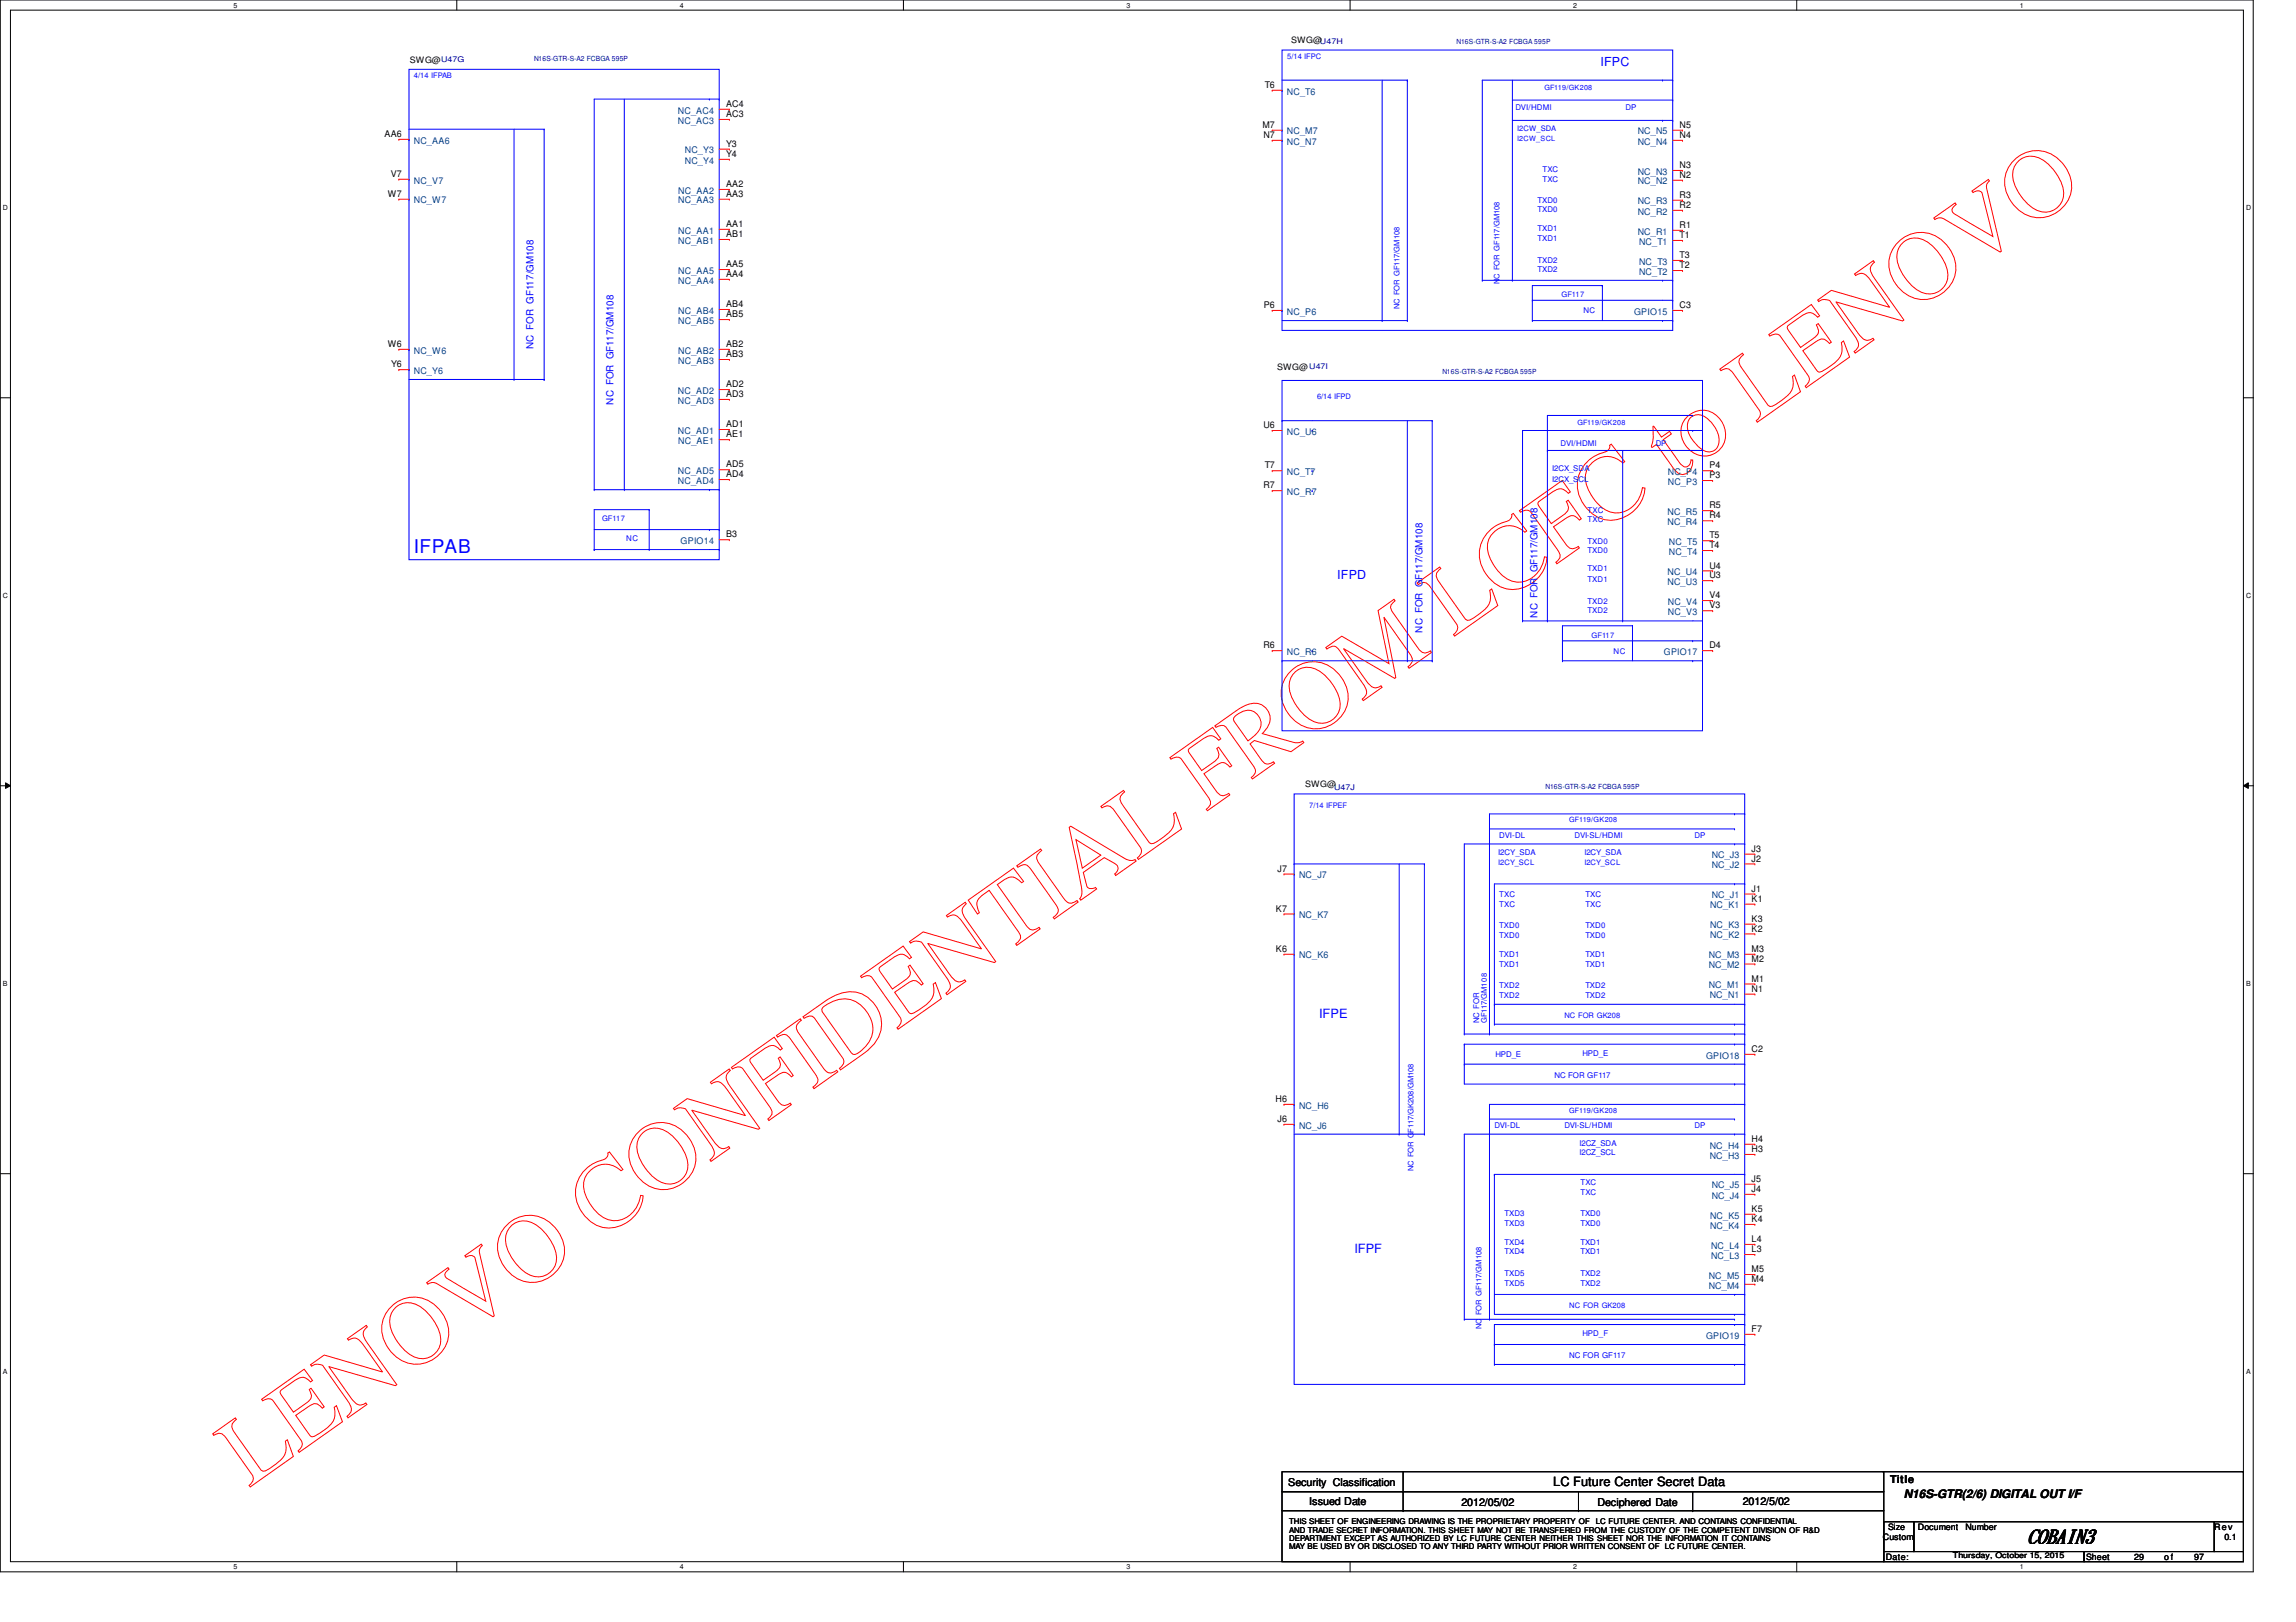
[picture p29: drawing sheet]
<svg xmlns="http://www.w3.org/2000/svg" width="297mm" height="210mm" viewBox="0 0 297 210" stroke-linecap="round" stroke-linejoin="round" font-family="sans-serif">
<defs><g id="words">
<text font-size="12.7" fill="#f00" x="32.2" y="192.5" transform="rotate(-35 32.2 192.5)">LENOVO CONFIDENTIAL FROM LCFC to LENOVO</text>
<text font-size="2.6" x="262.3" y="199.6">COBAIN3</text>
<text font-size="2.5" fill="#00f" x="53.5" y="71.6">IFPAB</text>
<g font-size="1.7" fill="#00f">
<text x="170.6" y="131.7">IFPE</text>
<text x="175.2" y="162.1">IFPF</text>
</g>
<text font-size="1.7" x="201" y="192.3">LC Future Center Secret Data</text>
<g font-size="1.6" fill="#00f">
<text x="207" y="8.6">IFPC</text>
<text x="173" y="74.9">IFPD</text>
</g>
<text font-size="1.5" x="246.3" y="193.8">N16S-GTR(2/6) DIGITAL OUT I/F</text>
<g font-size="1.4">
<text x="244.5" y="191.9">Title</text>
<text x="166.7" y="192.3">Security Classification</text>
<text x="169.4" y="194.7">Issued Date</text>
<text x="189.1" y="194.9">2012/05/02</text>
<text x="206.7" y="194.9">Deciphered Date</text>
<text x="225.5" y="194.7">2012/5/02</text>
</g>
<g font-size="1.3" fill="#00f">
<text x="69" y="45.2" transform="rotate(-90 69 45.2)">NC FOR GF117/GM108</text>
<text x="79.4" y="52.4" transform="rotate(-90 79.4 52.4)">NC FOR GF117/GM108</text>
<text x="184" y="81.9" transform="rotate(-90 184 81.9)">NC FOR GF117/GM108</text>
<text x="198.9" y="79.9" transform="rotate(-90 198.9 79.9)">NC FOR GF117/GM108</text>
</g>
<g font-size="1.2">
<text x="163.6" y="11.4">T6</text>
<text x="49.7" y="17.7">AA6</text>
<text x="93.9" y="15.2">AC3</text>
<text x="93.9" y="13.8">AC4</text>
<text x="163.3" y="16.6">M7</text>
<text x="163.4" y="17.9">N7</text>
<text x="217.3" y="17.9">N4</text>
<text x="217.3" y="16.6">N5</text>
<text x="50.5" y="22.9">V7</text>
<text x="93.9" y="20.3">Y4</text>
<text x="93.9" y="19">Y3</text>
<text x="217.3" y="23">N2</text>
<text x="217.3" y="21.8">N3</text>
<text x="50.2" y="25.5">W7</text>
<text x="93.9" y="29.4">AA1</text>
<text x="93.9" y="25.5">AA3</text>
<text x="93.9" y="24.2">AA2</text>
<text x="217.3" y="29.5">R1</text>
<text x="217.3" y="26.9">R2</text>
<text x="217.3" y="25.6">R3</text>
<text x="93.9" y="35.9">AA4</text>
<text x="93.9" y="34.6">AA5</text>
<text x="93.9" y="30.7">AB1</text>
<text x="217.3" y="34.7">T2</text>
<text x="217.3" y="33.4">T3</text>
<text x="217.3" y="30.8">T1</text>
<text x="93.9" y="41.1">AB5</text>
<text x="93.9" y="39.8">AB4</text>
<text x="163.5" y="39.9">P6</text>
<text x="217.3" y="39.9">C3</text>
<text x="50.2" y="44.9">W6</text>
<text x="50.6" y="47.5">Y6</text>
<text x="93.9" y="46.2">AB3</text>
<text x="93.9" y="44.9">AB2</text>
<text x="93.9" y="51.4">AD3</text>
<text x="93.9" y="50.1">AD2</text>
<text x="93.9" y="56.6">AE1</text>
<text x="93.9" y="55.3">AD1</text>
<text x="163.4" y="55.4">U6</text>
<text x="93.9" y="61.8">AD4</text>
<text x="93.9" y="60.5">AD5</text>
<text x="163.4" y="63.2">R7</text>
<text x="163.6" y="60.6">T7</text>
<text x="221.1" y="65.8">R5</text>
<text x="221.1" y="61.9">P3</text>
<text x="221.1" y="60.6">P4</text>
<text x="93.9" y="69.6">B3</text>
<text x="221.1" y="71">T4</text>
<text x="221.1" y="69.7">T5</text>
<text x="221.1" y="67.1">R4</text>
<text x="221.1" y="77.4">V4</text>
<text x="221.1" y="74.8">U3</text>
<text x="221.1" y="73.6">U4</text>
<text x="163.4" y="83.9">R6</text>
<text x="221.1" y="83.9">D4</text>
<text x="221.1" y="78.7">V3</text>
<text x="165.3" y="112.8">J7</text>
<text x="226.6" y="111.5">J2</text>
<text x="226.6" y="110.2">J3</text>
<text x="165.1" y="118">K7</text>
<text x="226.6" y="119.3">K3</text>
<text x="226.6" y="116.7">K1</text>
<text x="226.6" y="115.4">J1</text>
<text x="165.1" y="123.2">K6</text>
<text x="226.6" y="124.5">M2</text>
<text x="226.6" y="123.2">M3</text>
<text x="226.6" y="120.6">K2</text>
<text x="226.6" y="128.4">N1</text>
<text x="226.6" y="127">M1</text>
<text x="226.6" y="136.1">C2</text>
<text x="165" y="142.6">H6</text>
<text x="165.3" y="145.2">J6</text>
<text x="226.6" y="149.1">H3</text>
<text x="226.6" y="147.8">H4</text>
<text x="226.6" y="154.3">J4</text>
<text x="226.6" y="153">J5</text>
<text x="226.6" y="160.7">L4</text>
<text x="226.6" y="158.2">K4</text>
<text x="226.6" y="156.8">K5</text>
<text x="226.6" y="165.9">M4</text>
<text x="226.6" y="164.6">M5</text>
<text x="226.6" y="162.1">L3</text>
<text x="226.6" y="172.4">F7</text>
</g>
<g font-size="1.2" fill="#004080">
<text x="87.7" y="16">NC_AC3</text>
<text x="87.7" y="14.7">NC_AC4</text>
<text x="166.5" y="17.4">NC_M7</text>
<text x="166.5" y="12.2">NC_T6</text>
<text x="211.9" y="17.4">NC_N5</text>
<text x="53.5" y="23.7">NC_V7</text>
<text x="53.5" y="18.6">NC_AA6</text>
<text x="88.6" y="21.2">NC_Y4</text>
<text x="88.6" y="19.9">NC_Y3</text>
<text x="166.5" y="18.7">NC_N7</text>
<text x="211.9" y="23.9">NC_N2</text>
<text x="211.9" y="22.6">NC_N3</text>
<text x="211.9" y="18.7">NC_N4</text>
<text x="53.5" y="26.3">NC_W7</text>
<text x="87.8" y="26.3">NC_AA3</text>
<text x="87.8" y="25.1">NC_AA2</text>
<text x="211.9" y="27.8">NC_R2</text>
<text x="211.9" y="26.5">NC_R3</text>
<text x="87.8" y="35.4">NC_AA5</text>
<text x="87.8" y="31.5">NC_AB1</text>
<text x="87.8" y="30.2">NC_AA1</text>
<text x="211.9" y="30.4">NC_R1</text>
<text x="212" y="35.6">NC_T2</text>
<text x="212" y="34.2">NC_T3</text>
<text x="212" y="31.7">NC_T1</text>
<text x="87.8" y="41.9">NC_AB5</text>
<text x="87.8" y="40.6">NC_AB4</text>
<text x="87.8" y="36.7">NC_AA4</text>
<text x="166.5" y="40.7">NC_P6</text>
<text x="211.4" y="40.7">GPIO15</text>
<text x="53.5" y="45.8">NC_W6</text>
<text x="87.8" y="47.1">NC_AB3</text>
<text x="87.8" y="45.8">NC_AB2</text>
<text x="53.5" y="48.4">NC_Y6</text>
<text x="87.7" y="52.2">NC_AD3</text>
<text x="87.7" y="51">NC_AD2</text>
<text x="87.7" y="56.1">NC_AD1</text>
<text x="87.8" y="57.4">NC_AE1</text>
<text x="166.5" y="56.3">NC_U6</text>
<text x="87.7" y="62.6">NC_AD4</text>
<text x="87.7" y="61.3">NC_AD5</text>
<text x="166.5" y="64.1">NC_R7</text>
<text x="166.5" y="61.5">NC_T7</text>
<text x="215.8" y="62.7">NC_P3</text>
<text x="215.8" y="61.5">NC_P4</text>
<text x="88.1" y="70.4">GPIO14</text>
<text x="215.7" y="67.9">NC_R4</text>
<text x="215.7" y="66.6">NC_R5</text>
<text x="215.9" y="71.8">NC_T4</text>
<text x="215.9" y="70.5">NC_T5</text>
<text x="215.7" y="75.7">NC_U3</text>
<text x="215.7" y="74.4">NC_U4</text>
<text x="215.8" y="79.6">NC_V3</text>
<text x="215.8" y="78.3">NC_V4</text>
<text x="166.5" y="84.8">NC_R6</text>
<text x="215.3" y="84.8">GPIO17</text>
<text x="168.1" y="113.7">NC_J7</text>
<text x="221.4" y="112.4">NC_J2</text>
<text x="221.4" y="111.1">NC_J3</text>
<text x="168.1" y="118.8">NC_K7</text>
<text x="221.2" y="117.6">NC_K1</text>
<text x="221.4" y="116.2">NC_J1</text>
<text x="168.1" y="124">NC_K6</text>
<text x="221.1" y="125.3">NC_M2</text>
<text x="221.1" y="124">NC_M3</text>
<text x="221.2" y="121.4">NC_K2</text>
<text x="221.2" y="120.1">NC_K3</text>
<text x="221.1" y="127.9">NC_M1</text>
<text x="221.2" y="129.2">NC_N1</text>
<text x="220.7" y="137">GPIO18</text>
<text x="168.1" y="143.5">NC_H6</text>
<text x="168.1" y="146.1">NC_J6</text>
<text x="221.2" y="149.9">NC_H3</text>
<text x="221.2" y="148.6">NC_H4</text>
<text x="221.4" y="155.1">NC_J4</text>
<text x="221.4" y="153.8">NC_J5</text>
<text x="221.2" y="159">NC_K4</text>
<text x="221.2" y="157.7">NC_K5</text>
<text x="221.4" y="161.6">NC_L4</text>
<text x="221.1" y="166.8">NC_M4</text>
<text x="221.1" y="165.5">NC_M5</text>
<text x="221.4" y="162.9">NC_L3</text>
<text x="220.7" y="173.2">GPIO19</text>
</g>
<g font-size="1.1">
<text x="167" y="5.5">SWG@</text>
<text x="53" y="8.1">SWG@</text>
<text x="165.2" y="47.9">SWG@</text>
<text x="168.9" y="101.9">SWG@</text>
<text x="243.6" y="199.3">Custom</text>
<text x="244" y="201.9">Date:</text>
<text x="244.3" y="198">Size</text>
<text x="248.1" y="198">Document</text>
<text x="254.3" y="198">Number</text>
<text x="269.9" y="201.9">Sheet</text>
<text x="276.1" y="201.9">29</text>
<text x="280" y="201.9">o f</text>
<text x="283.9" y="201.9">97</text>
<text x="286.5" y="198">Rev</text>
<text x="287.8" y="199.3">0.1</text>
</g>
<g font-size="1" fill="#000080">
<text x="170.8" y="5.7">U47H</text>
<text x="57.1" y="8">U47G</text>
<text x="169.4" y="47.8">U47I</text>
<text x="172.6" y="102.2">U47J</text>
</g>
<g font-size="1" fill="#00f">
<text x="53.5" y="10.1">4/14 IFPAB</text>
<text x="166.5" y="7.7">5/14 IFPC</text>
<text x="196" y="14.3">DVI/HDMI</text>
<text x="196.3" y="17">I2CW_SDA</text>
<text x="210.3" y="14.3">DP</text>
<text x="199.6" y="22.3">TXC</text>
<text x="199.6" y="23.6">TXC</text>
<text x="198.9" y="27.5">TXD0</text>
<text x="198.9" y="29.9">TXD1</text>
<text x="198.9" y="26.3">TXD0</text>
<text x="198.9" y="34.1">TXD2</text>
<text x="198.9" y="35.2">TXD2</text>
<text x="198.9" y="31.2">TXD1</text>
<text x="181.1" y="40" transform="rotate(-90 181.1 40)">NC FOR GF117/GM108</text>
<text x="194" y="36.8" transform="rotate(-90 194 36.8)">NC FOR GF117/GM108</text>
<text x="202" y="38.5">GF117</text>
<text x="204.8" y="40.6">NC</text>
<text x="170.4" y="51.7">6/14 IFPD</text>
<text x="201.9" y="57.7">DVI/HDMI</text>
<text x="214.2" y="57.7">DP</text>
<text x="200.8" y="62.3">I2CX_SCL</text>
<text x="200.8" y="61">I2CX_SDA</text>
<text x="77.9" y="67.5">GF117</text>
<text x="81" y="70.1">NC</text>
<text x="205.4" y="71.5">TXD0</text>
<text x="205.4" y="70.4">TXD0</text>
<text x="205.4" y="67.6">TXC</text>
<text x="205.4" y="66.3">TXC</text>
<text x="205.4" y="74">TXD1</text>
<text x="205.4" y="75.3">TXD1</text>
<text x="205.4" y="79.3">TXD2</text>
<text x="205.4" y="78.1">TXD2</text>
<text x="205.9" y="82.5">GF117</text>
<text x="208.7" y="84.6">NC</text>
<text x="169.4" y="104.5">7/14 IFPEF</text>
<text x="193.8" y="111.9">I2CY_SCL</text>
<text x="193.8" y="110.6">I2CY_SDA</text>
<text x="194" y="108.4">DVI-DL</text>
<text x="203.7" y="108.4">DVI-SL/HDMI</text>
<text x="205" y="110.6">I2CY_SDA</text>
<text x="205" y="111.9">I2CY_SCL</text>
<text x="219.2" y="108.4">DP</text>
<text x="194" y="117.3">TXC</text>
<text x="194" y="116.1">TXC</text>
<text x="205.1" y="116.1">TXC</text>
<text x="205.1" y="117.3">TXC</text>
<text x="194" y="125.1">TXD1</text>
<text x="194" y="120.1">TXD0</text>
<text x="194" y="123.8">TXD1</text>
<text x="194" y="121.4">TXD0</text>
<text x="205.1" y="121.4">TXD0</text>
<text x="205.1" y="123.8">TXD1</text>
<text x="205.1" y="125.1">TXD1</text>
<text x="205.1" y="120.1">TXD0</text>
<text x="194" y="127.8">TXD2</text>
<text x="194" y="129.2">TXD2</text>
<text x="202.4" y="131.7">NC FOR GK208</text>
<text x="205.1" y="127.8">TXD2</text>
<text x="205.1" y="129.2">TXD2</text>
<text x="191.3" y="132.4" transform="rotate(-90 191.3 132.4)">NC FOR</text>
<text x="192.4" y="132.4" transform="rotate(-90 192.4 132.4)">GF117/GM108</text>
<text x="193.5" y="136.8">HPD_E</text>
<text x="204.7" y="136.7">HPD_E</text>
<text x="201.1" y="139.5">NC FOR GF117</text>
<text x="193.3" y="146">DVI-DL</text>
<text x="202.4" y="146">DVI-SL/HDMI</text>
<text x="204.3" y="149.5">I2CZ_SCL</text>
<text x="204.3" y="148.3">I2CZ_SDA</text>
<text x="219.2" y="146">DP</text>
<text x="182.9" y="151.6" transform="rotate(-90 182.9 151.6)">NC FOR GF117/GK208/GM108</text>
<text x="204.5" y="154.7">TXC</text>
<text x="204.5" y="153.4">TXC</text>
<text x="194.6" y="161.2">TXD4</text>
<text x="194.6" y="157.4">TXD3</text>
<text x="194.6" y="158.7">TXD3</text>
<text x="204.5" y="161.2">TXD1</text>
<text x="204.5" y="158.7">TXD0</text>
<text x="204.5" y="157.4">TXD0</text>
<text x="194.6" y="162.3">TXD4</text>
<text x="194.6" y="166.5">TXD5</text>
<text x="194.6" y="165.1">TXD5</text>
<text x="204.5" y="165.1">TXD2</text>
<text x="204.5" y="162.3">TXD1</text>
<text x="204.5" y="166.5">TXD2</text>
<text x="191.7" y="172" transform="rotate(-90 191.7 172)">NC FOR GF117/GM108</text>
<text x="203" y="169.3">NC FOR GK208</text>
<text x="204.7" y="172.9">HPD_F</text>
<text x="203" y="175.8">NC FOR GF117</text>
</g>
<g font-size="1">
<text x="166.8" y="197.3">THIS SHEET OF ENGINEERING DRAWING IS THE PROPRIETARY PROPERTY OF</text>
<text x="206.5" y="197.3">LC FUTURE CENTER. AND CONTAINS CONFIDENTIAL</text>
<text x="166.8" y="198.3">AND TRADE SECRET INFORMATION. THIS SHEET MAY NOT BE TRANSFERED FROM THE CUSTODY OF THE COMPETENT DIVISION OF R&amp;D</text>
<text x="166.8" y="199.4">DEPARTMENT EXCEPT AS AUTHORIZED BY LC FUTURE CENTER NEITHER THIS SHEET NOR THE INFORMATION IT CONTAINS</text>
<text x="166.8" y="200.4">MAY BE USED BY OR DISCLOSED TO ANY THIRD PARTY WITHOUT PRIOR WRITTEN CONSENT OF LC FUTURE CENTER.</text>
<text x="252.6" y="201.7">Thursday, October 15, 2015</text>
</g>
<g font-size=".9">
<text x="30.2" y="1">5</text>
<text x="88" y="1">4</text>
<text x="145.8" y="1">3</text>
<text x="203.5" y="1">2</text>
<text x="261.3" y="1">1</text>
<text x=".4" y="27.2">D</text>
<text x="290.6" y="27.2">D</text>
<text x=".4" y="77.3">C</text>
<text x="290.6" y="77.3">C</text>
<text x=".4" y="127.6">B</text>
<text x="290.6" y="127.6">B</text>
<text x=".4" y="177.8">A</text>
<text x="290.6" y="177.8">A</text>
<text x="30.2" y="203.1">5</text>
<text x="88" y="203.1">4</text>
<text x="145.8" y="203.1">3</text>
<text x="203.5" y="203.1">2</text>
<text x="261.3" y="203.1">1</text>
</g>
<g font-size=".9" fill="#000080">
<text x="188.4" y="5.6">N16S-GTR-S-A2 FCBGA 595P</text>
<text x="69.1" y="8">N16S-GTR-S-A2 FCBGA 595P</text>
<text x="186.6" y="48.3">N16S-GTR-S-A2 FCBGA 595P</text>
<text x="199.9" y="102.1">N16S-GTR-S-A2 FCBGA 595P</text>
</g>
<g font-size=".9" fill="#00f">
<text x="199.8" y="11.6">GF119/GK208</text>
<text x="196.3" y="18.2">I2CW_SCL</text>
<text x="204.1" y="55">GF119/GK208</text>
<text x="203" y="106.4">GF119/GK208</text>
<text x="203" y="144">GF119/GK208</text>
</g>
</g></defs>
<path d="M0 0h291.5v203.4h-291.5zM1.4 1.3h288.8v200.8h-288.8z" fill="none" stroke="#000" stroke-width=".13"/>
<g fill="#fff">
<path d="M30.2 .2h.5v1h-.5z"/>
<path d="M30.2 202.3h.5v1h-.5z"/>
</g>
<path d="M59.1 0v1.3M59.1 202.1v1.3" fill="none" stroke="#000" stroke-width=".13"/>
<g fill="#fff">
<path d="M88 .2h.5v1h-.5z"/>
<path d="M88 202.3h.5v1h-.5z"/>
</g>
<path d="M116.9 0v1.3M116.9 202.1v1.3" fill="none" stroke="#000" stroke-width=".13"/>
<g fill="#fff">
<path d="M145.8 .2h.5v1h-.5z"/>
<path d="M145.8 202.3h.5v1h-.5z"/>
</g>
<path d="M174.7 0v1.3M174.7 202.1v1.3" fill="none" stroke="#000" stroke-width=".13"/>
<g fill="#fff">
<path d="M203.5 .2h.5v1h-.5z"/>
<path d="M203.5 202.3h.5v1h-.5z"/>
</g>
<path d="M232.4 0v1.3M232.4 202.1v1.3" fill="none" stroke="#000" stroke-width=".13"/>
<g fill="#fff">
<path d="M261.3 .2h.5v1h-.5z"/>
<path d="M261.3 202.3h.5v1h-.5z"/>
<path d="M.4 26.4h.6v1h-.6z"/>
<path d="M290.6 26.4h.6v1h-.6z"/>
<path d="M.4 76.5h.6v1.1h-.6z"/>
<path d="M290.6 76.5h.6v1.1h-.6z"/>
</g>
<path d="M0 51.5h1.4M290.2 51.5h1.3" fill="none" stroke="#000" stroke-width=".13"/>
<g fill="#fff">
<path d="M.4 126.7h.6v1.1h-.6z"/>
<path d="M290.6 126.7h.6v1.1h-.6z"/>
</g>
<path d="M0 101.7h1.4M.7 101.3l.7 .4-.7 .3zM290.2 101.7l.7-.4v.7zM290.2 101.7h1.3" fill="none" stroke="#000" stroke-width=".13"/>
<path d="M.7 101.3l.7 .4-.7 .3zM290.2 101.7l.7-.4v.7z" fill="#000"/>
<g fill="#fff">
<path d="M.4 177h.5v1h-.5z"/>
<path d="M290.6 177h.5v1h-.5z"/>
</g>
<g fill="none" stroke="#000" stroke-width=".13">
<path d="M0 151.9h1.4M290.2 151.9h1.3M165.9 190.5h77.8v2.5h-77.8zM165.9 193h77.8v2.5h-77.8zM165.9 195.5h77.8v6.6h-77.8zM181.5 193h.1M181.5 195.5h.1M181.5 190.5v5M204.2 195.5h.1M204.2 193v2.5M219 195.5h.1M219 193v2.5"/>
<path d="M243.6 190.5h46.6M243.7 196.9h3.9v3.9h-3.9zM247.6 196.9h38.9v3.9h-38.9zM286.5 196.9h3.7v3.9h-3.7zM290.2 190.5h.1M290.2 190.5v6.4M243.7 200.8h25.9v1.3h-25.9zM269.6 200.8h20.6v1.3h-20.6z"/>
</g>
<g fill="none" stroke="#00f" stroke-width=".13">
<path d="M52.9 9h40.1v63.4h-40.1zM52.9 18h.1M52.9 16.7h17.5M66.5 16.7v32.4M70.4 16.7h.1M70.4 16.7v32.4M80.8 12.8v50.6M91.8 12.8h.1M93 12.8h.1M93 12.8h-16.1v50.6M165.9 6.5h50.5v36.3h-50.5zM165.9 11.7h.1"/>
<path d="M165.9 16.8h.1M165.9 18.2h.1M165.9 10.4h16.2M178.8 10.4v31.1M182.1 10.4h.1M182.1 10.4v31.1M195.7 15.6h20.7M195.7 10.4v25.9M195.7 13h20.7M215.1 15.6h.1M215.1 10.4h.1M216.4 10.4h.1"/>
<path d="M216.4 15.6h.1M216.4 13h.1M216.4 10.4h-24.6v25.9M52.9 23.2h.1M52.9 25.8h.1M191.8 36.3h.1M191.8 36.3h24.6M195.7 36.3h.1M198.2 38.9h.1M198.2 38.9h18.2M207.3 37h.1M207.3 37h-9.1v4.5"/>
<path d="M207.3 37v4.5M215.1 36.3h.1M216.4 36.3h.1M216.4 38.9h.1M52.9 47.8h.1M52.9 45.2h.1M52.9 49.1h17.5M66.5 49.1h.1M70.4 49.1h.1M165.9 49.2h54.4v45.4h-54.4zM165.9 54.4h.1M165.9 40.2h.1"/>
<path d="M165.9 54.4h19.4M165.9 41.5h16.2M169.8 55.7h.1M178.8 41.5h.1M182.1 41.5h.1M182.1 54.4v31.1M185.3 54.4h.1M185.3 54.4v31.1M197 55.7h.1M197 55.7h23.3M197 55.7v24.6M198.2 41.5h.1"/>
<path d="M198.2 41.5h18.2M200.2 58.3h.1M200.2 58.3h20.1M209.9 58.3v22M215.1 41.5h.1M216.4 41.5h.1M219 53.8h.1M219 55.7h.1M219 53.8h-18.8v26.5M220.3 55.7h.1M220.3 58.3h.1M76.9 63.4h.1"/>
<path d="M76.9 71.1h.1M76.9 68.5h16.1M76.9 71.1h16.1M76.9 63.4h16.1M80.8 63.4h.1M84 71.1h.1M84 66h.1M84 66v5.1M84 66h-7.1v5.1M91.8 68.5h.1M91.8 63.4h.1M93 63.4h.1"/>
<path d="M93 68.5h.1M93 71.1h.1M169.8 63.5h.1M169.8 60.9h.1M165.9 85.5h.1M165.9 85.5h19.4M169.8 84.2h.1M182.1 85.5h.1M185.3 85.5h.1M197 80.3h.1M197 80.3h23.3M200.2 80.3h.1"/>
<path d="M202.1 85.5h.1M202.1 82.9h18.2M202.1 85.5h18.2M209.9 80.3h.1M211.2 81h.1M211.2 81h-9.1v4.5M211.2 81v4.5M219 82.9h.1M219 85.5h.1M220.3 80.3h.1M220.3 82.9h.1M220.3 85.5h.1"/>
<path d="M167.4 102.7h58.3v76.5h-58.3zM167.4 113.1h.1M167.4 118.3h.1M167.4 111.8h.1M167.4 111.8h16.9M181 111.8v35M184.3 111.8h.1M184.3 111.8v35M192.7 107.3h31.7M224.4 109.2h.1M224.4 114.4h.1M224.4 105.3h.1"/>
<path d="M224.4 107.3h.1M225.7 105.3h.1M225.7 109.2h.1M225.7 114.4h.1M225.7 109.2h-36.3v24.6M225.7 114.4h-32.4v18.1M225.7 105.3h-33v28.5M167.4 123.5h.1M189.4 137.7h.1M189.4 133.8h.1M189.4 135.1h.1M189.4 135.1v5.2h36.3"/>
<path d="M189.4 135.1h36.3M189.4 137.7h36.3M189.4 133.8h36.3M192.7 133.8h.1M193.3 130h.1M193.3 132.5h.1M193.3 132.5h32.4M193.3 130h32.4M224.4 135.1h.1M224.4 132.5h.1M224.4 133.8h.1M225.7 130h.1"/>
<path d="M225.7 132.5h.1M225.7 133.8h.1M225.7 135.1h.1M225.7 137.7h.1M167.4 142.9h.1M167.4 145.5h.1M167.4 146.8h16.9M181 146.8h.1M184.3 146.8h.1M192.7 142.9h.1M192.7 142.9h33M192.7 144.8h31.7"/>
<path d="M192.7 142.9v27.8M193.3 152h.1M193.3 152h32.4M193.3 152v18.1h32.4M224.4 146.8h.1M224.4 144.8h.1M224.4 140.3h.1M225.7 140.3h.1M225.7 142.9h.1M225.7 146.8h.1M225.7 152h.1M225.7 146.8h-36.3v23.9"/>
<path d="M189.4 170.7h.1M189.4 170.7h35M192.7 170.7h.1M193.3 174h.1M193.3 176.6h.1M193.3 167.5h32.4M193.3 176.6h32.4M193.3 174h32.4M224.4 170.1h.1M224.4 167.5h.1M224.4 171.4h.1M224.4 176.6h.1"/>
<path d="M224.4 170.7h.1M225.7 167.5h.1M225.7 170.1h.1M225.7 171.4h.1M225.7 174h.1M225.7 176.6h.1M225.7 171.4h-32.4v5.2"/>
</g>
<g fill="none" stroke="#f00" stroke-width=".13">
<path d="M51.6 18h.1M51.6 18h1.3M93 19.3h1.4M93 15.5h1.4M93 14.1h1.4M94.4 19.3h.1M94.4 15.5h.1M94.4 14.1h.1M164.6 18.2h.1M164.6 16.8h.1M164.6 11.7h.1M164.6 18.2h1.3"/>
<path d="M164.6 16.8h1.3M164.6 11.7h1.3M216.4 18.2h1.3M216.4 16.8h1.3M217.7 18.2h.1M217.7 16.8h.1M51.6 25.8h.1M51.6 23.2h.1M51.6 25.8h1.3M51.6 23.2h1.3M93 25.8h1.4M93 36.2h1.4"/>
<path d="M93 34.9h1.4M93 31h1.4M93 29.7h1.4M93 24.5h1.4M93 20.6h1.4M94.4 36.2h.1M94.4 34.9h.1M94.4 31h.1M94.4 29.7h.1M94.4 25.8h.1M94.4 24.5h.1M94.4 20.6h.1"/>
<path d="M216.4 35h1.3M216.4 33.7h1.3M216.4 31.1h1.3M216.4 29.8h1.3M216.4 27.2h1.3M216.4 25.9h1.3M216.4 23.3h1.3M216.4 22.1h1.3M217.7 35h.1M217.7 33.7h.1M217.7 31.1h.1M217.7 29.8h.1"/>
<path d="M217.7 27.2h.1M217.7 25.9h.1M217.7 23.3h.1M217.7 22.1h.1M51.6 47.8h.1M51.6 45.2h.1M51.6 47.8h1.3M51.6 45.2h1.3M93 45.2h1.4M93 56.9h1.4M93 55.6h1.4M93 51.7h1.4"/>
<path d="M93 50.4h1.4M93 46.5h1.4M93 41.4h1.4M93 40h1.4M94.4 56.9h.1M94.4 55.6h.1M94.4 51.7h.1M94.4 50.4h.1M94.4 46.5h.1M94.4 45.2h.1M94.4 41.4h.1M94.4 40h.1"/>
<path d="M164.6 55.7h.1M164.6 40.2h.1M164.6 55.7h1.3M164.6 40.2h1.3M216.4 40.2h1.3M217.7 40.2h.1M93 69.8h1.4M93 62.1h1.4M93 60.8h1.4M94.4 69.8h.1M94.4 62.1h.1M94.4 60.8h.1"/>
<path d="M164.6 63.5h.1M164.6 60.9h.1M164.6 63.5h1.3M164.6 60.9h1.3M220.3 60.9h1.3M220.3 79h1.3M220.3 77.7h1.3M220.3 75.1h1.3M220.3 73.9h1.3M220.3 71.2h1.3M220.3 70h1.3M220.3 67.4h1.3"/>
<path d="M220.3 66.1h1.3M220.3 62.2h1.3M221.6 79h.1M221.6 77.7h.1M221.6 75.1h.1M221.6 73.9h.1M221.6 71.2h.1M221.6 70h.1M221.6 67.4h.1M221.6 66.1h.1M221.6 62.2h.1M221.6 60.9h.1"/>
<path d="M164.6 84.2h.1M164.6 84.2h1.3M220.3 84.2h1.3M221.6 84.2h.1M166.1 118.3h.1M166.1 113.1h.1M166.1 118.3h1.3M166.1 113.1h1.3M225.7 119.6h1.3M225.7 117h1.3M225.7 115.7h1.3M225.7 111.8h1.3"/>
<path d="M225.7 110.5h1.3M227 119.6h.1M227 117h.1M227 115.7h.1M227 111.8h.1M227 110.5h.1M166.1 123.5h.1M166.1 123.5h1.3M225.7 123.5h1.3M225.7 136.4h1.3M225.7 128.7h1.3M225.7 127.3h1.3"/>
<path d="M225.7 124.8h1.3M225.7 120.9h1.3M227 136.4h.1M227 128.7h.1M227 127.3h.1M227 124.8h.1M227 123.5h.1M227 120.9h.1M166.1 145.5h.1M166.1 142.9h.1M166.1 145.5h1.3M166.1 142.9h1.3"/>
<path d="M225.7 158.5h1.3M225.7 157.1h1.3M225.7 154.6h1.3M225.7 153.2h1.3M225.7 149.4h1.3M225.7 148.1h1.3M227 158.5h.1M227 157.1h.1M227 154.6h.1M227 153.2h.1M227 149.4h.1M227 148.1h.1"/>
<path d="M225.7 172.7h1.3M225.7 166.2h1.3M225.7 164.9h1.3M225.7 162.3h1.3M225.7 161h1.3M227 172.7h.1M227 166.2h.1M227 164.9h.1M227 162.3h.1M227 161h.1"/>
</g>
<use href="#words"/>
</svg>
